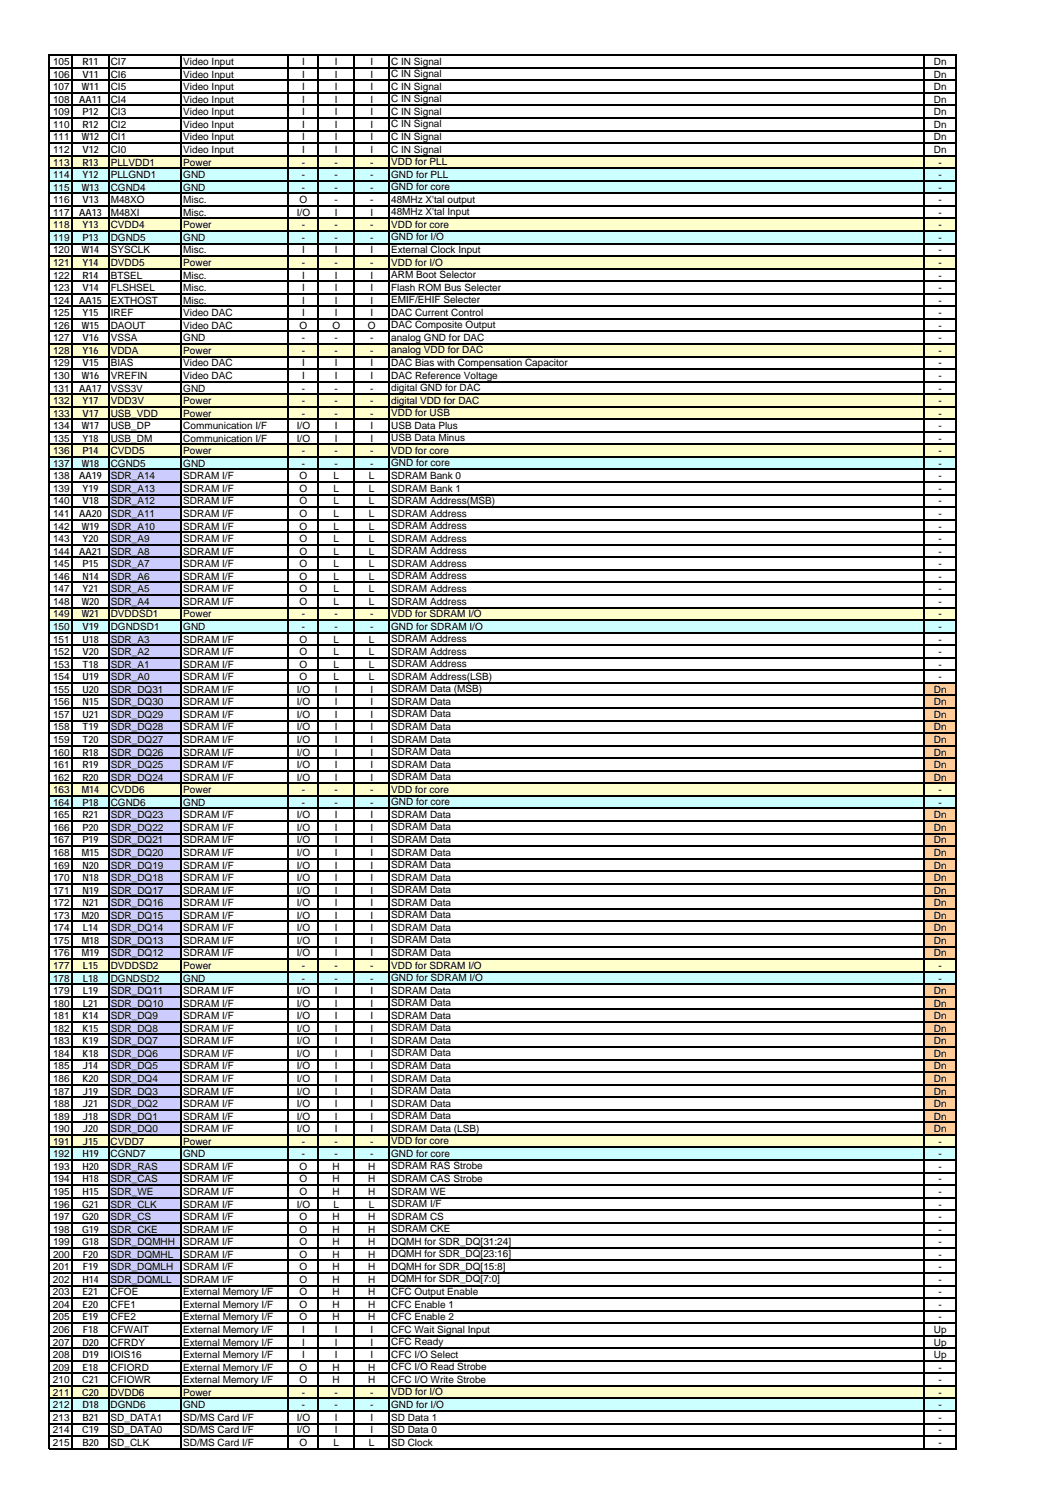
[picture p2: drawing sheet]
<svg xmlns="http://www.w3.org/2000/svg" width="210mm" height="297mm" viewBox="0 0 210 297" stroke-linecap="round" stroke-linejoin="round" font-family="sans-serif">
<defs><g id="words">
<g font-size="2">
<text x="10.6" y="13">105</text>
<text x="10.6" y="15.5">106</text>
<text x="10.6" y="17.9">107</text>
<text x="16.3" y="17.9">W11</text>
<text x="16.4" y="13">R11</text>
<text x="16.4" y="15.5">V11</text>
<text x="22" y="17.9">CI5</text>
<text x="22" y="13">CI7</text>
<text x="22" y="15.5">CI6</text>
<text x="36.5" y="17.9">Video Input</text>
<text x="36.5" y="13">Video Input</text>
<text x="36.5" y="15.5">Video Input</text>
<text x="60.1" y="17.9">I</text>
<text x="60.1" y="13">I</text>
<text x="60.1" y="15.5">I</text>
<text x="66.6" y="17.9">I</text>
<text x="66.6" y="13">I</text>
<text x="66.6" y="15.5">I</text>
<text x="73.7" y="17.9">I</text>
<text x="73.7" y="13">I</text>
<text x="73.7" y="15.5">I</text>
<text x="77.8" y="15.4">C IN Signal</text>
<text x="77.8" y="17.9">C IN Signal</text>
<text x="77.8" y="12.9">C IN Signal</text>
<text x="185.8" y="17.9">Dn</text>
<text x="185.8" y="13">Dn</text>
<text x="185.8" y="15.5">Dn</text>
<text x="10.6" y="22.9">109</text>
<text x="10.6" y="20.4">108</text>
<text x="15.8" y="20.4">AA11</text>
<text x="16.4" y="22.9">P12</text>
<text x="22" y="20.4">CI4</text>
<text x="22" y="22.9">CI3</text>
<text x="36.5" y="20.4">Video Input</text>
<text x="36.5" y="22.9">Video Input</text>
<text x="60.1" y="20.4">I</text>
<text x="60.1" y="22.9">I</text>
<text x="66.6" y="20.4">I</text>
<text x="66.6" y="22.9">I</text>
<text x="73.7" y="20.4">I</text>
<text x="73.7" y="22.9">I</text>
<text x="77.8" y="20.4">C IN Signal</text>
<text x="77.8" y="22.9">C IN Signal</text>
<text x="185.8" y="20.4">Dn</text>
<text x="185.8" y="22.9">Dn</text>
<text x="10.6" y="25.4">110</text>
<text x="10.6" y="27.9">111</text>
<text x="16.3" y="27.9">W12</text>
<text x="16.4" y="25.4">R12</text>
<text x="22" y="27.9">CI1</text>
<text x="22" y="25.4">CI2</text>
<text x="36.5" y="27.9">Video Input</text>
<text x="36.5" y="25.4">Video Input</text>
<text x="60.1" y="27.9">I</text>
<text x="60.1" y="25.4">I</text>
<text x="66.6" y="27.9">I</text>
<text x="66.6" y="25.4">I</text>
<text x="73.7" y="27.9">I</text>
<text x="73.7" y="25.4">I</text>
<text x="77.8" y="25.4">C IN Signal</text>
<text x="77.8" y="27.9">C IN Signal</text>
<text x="185.8" y="27.9">Dn</text>
<text x="185.8" y="25.4">Dn</text>
<text x="10.6" y="30.4">112</text>
<text x="10.6" y="32.9">113</text>
<text x="10.6" y="35.4">114</text>
<text x="16.4" y="30.4">V12</text>
<text x="16.4" y="32.9">R13</text>
<text x="16.4" y="35.4">Y12</text>
<text x="22" y="35.4">PLLGND1</text>
<text x="22" y="30.4">CI0</text>
<text x="22" y="32.9">PLLVDD1</text>
<text x="36.5" y="32.9">Power</text>
<text x="36.5" y="35.4">GND</text>
<text x="36.5" y="30.4">Video Input</text>
<text x="60" y="32.9">-</text>
<text x="60" y="35.4">-</text>
<text x="60.1" y="30.4">I</text>
<text x="66.6" y="32.9">-</text>
<text x="66.6" y="35.4">-</text>
<text x="66.6" y="30.4">I</text>
<text x="73.6" y="32.9">-</text>
<text x="73.6" y="35.4">-</text>
<text x="73.7" y="30.4">I</text>
<text x="77.8" y="35.3">GND for PLL</text>
<text x="77.8" y="32.9">VDD for PLL</text>
<text x="77.8" y="30.4">C IN Signal</text>
<text x="185.8" y="30.4">Dn</text>
<text x="186.7" y="35.4">-</text>
<text x="186.7" y="32.9">-</text>
<text x="10.6" y="40.4">116</text>
<text x="10.6" y="37.9">115</text>
<text x="16.3" y="37.9">W13</text>
<text x="16.4" y="40.4">V13</text>
<text x="22" y="37.9">CGND4</text>
<text x="22" y="40.4">M48XO</text>
<text x="36.5" y="37.9">GND</text>
<text x="36.5" y="40.4">Misc.</text>
<text x="59.6" y="40.4">O</text>
<text x="60" y="37.9">-</text>
<text x="66.6" y="37.9">-</text>
<text x="66.6" y="40.4">-</text>
<text x="73.6" y="37.9">-</text>
<text x="73.6" y="40.4">-</text>
<text x="77.8" y="37.8">GND for core</text>
<text x="77.8" y="40.3">48MHz X'tal output</text>
<text x="186.7" y="37.9">-</text>
<text x="186.7" y="40.4">-</text>
<text x="10.6" y="47.9">119</text>
<text x="10.6" y="45.4">118</text>
<text x="10.6" y="42.9">117</text>
<text x="15.8" y="42.9">AA13</text>
<text x="16.4" y="47.9">P13</text>
<text x="16.4" y="45.4">Y13</text>
<text x="22" y="45.4">CVDD4</text>
<text x="22" y="47.9">DGND5</text>
<text x="22" y="42.9">M48XI</text>
<text x="36.5" y="45.4">Power</text>
<text x="36.5" y="47.9">GND</text>
<text x="36.5" y="42.9">Misc.</text>
<text x="59.1" y="42.9">I/O</text>
<text x="60" y="45.4">-</text>
<text x="60" y="47.9">-</text>
<text x="66.6" y="45.4">-</text>
<text x="66.6" y="47.9">-</text>
<text x="66.6" y="42.9">I</text>
<text x="73.6" y="45.4">-</text>
<text x="73.6" y="47.9">-</text>
<text x="73.7" y="42.9">I</text>
<text x="77.8" y="45.3">VDD for core</text>
<text x="77.8" y="47.8">GND for I/O</text>
<text x="77.8" y="42.8">48MHz X'tal Input</text>
<text x="186.7" y="45.4">-</text>
<text x="186.7" y="47.9">-</text>
<text x="186.7" y="42.9">-</text>
<text x="10.6" y="52.9">121</text>
<text x="10.6" y="50.4">120</text>
<text x="16.3" y="50.4">W14</text>
<text x="16.4" y="52.9">Y14</text>
<text x="22" y="52.9">DVDD5</text>
<text x="22" y="50.4">SYSCLK</text>
<text x="36.5" y="52.9">Power</text>
<text x="36.5" y="50.4">Misc.</text>
<text x="60" y="52.9">-</text>
<text x="60.1" y="50.4">I</text>
<text x="66.6" y="52.9">-</text>
<text x="66.6" y="50.4">I</text>
<text x="73.6" y="52.9">-</text>
<text x="73.7" y="50.4">I</text>
<text x="77.8" y="50.3">External Clock Input</text>
<text x="77.8" y="52.8">VDD for I/O</text>
<text x="186.7" y="52.9">-</text>
<text x="186.7" y="50.4">-</text>
<text x="10.6" y="55.4">122</text>
<text x="10.6" y="57.9">123</text>
<text x="16.4" y="55.4">R14</text>
<text x="16.4" y="57.9">V14</text>
<text x="22" y="55.4">BTSEL</text>
<text x="22" y="57.9">FLSHSEL</text>
<text x="36.5" y="57.9">Misc.</text>
<text x="36.5" y="55.4">Misc.</text>
<text x="60.1" y="57.9">I</text>
<text x="60.1" y="55.4">I</text>
<text x="66.6" y="57.9">I</text>
<text x="66.6" y="55.4">I</text>
<text x="73.7" y="57.9">I</text>
<text x="73.7" y="55.4">I</text>
<text x="77.8" y="57.8">Flash ROM Bus Selecter</text>
<text x="77.8" y="55.3">ARM Boot Selector</text>
<text x="186.7" y="55.4">-</text>
<text x="186.7" y="57.9">-</text>
<text x="10.6" y="65.4">126</text>
<text x="10.6" y="62.9">125</text>
<text x="10.6" y="60.4">124</text>
<text x="15.8" y="60.4">AA15</text>
<text x="16.3" y="65.4">W15</text>
<text x="16.4" y="62.9">Y15</text>
<text x="22" y="65.4">DAOUT</text>
<text x="22" y="62.9">IREF</text>
<text x="22" y="60.4">EXTHOST</text>
<text x="36.5" y="65.4">Video DAC</text>
<text x="36.5" y="62.9">Video DAC</text>
<text x="36.5" y="60.4">Misc.</text>
<text x="59.6" y="65.4">O</text>
<text x="60.1" y="62.9">I</text>
<text x="60.1" y="60.4">I</text>
<text x="66.1" y="65.4">O</text>
<text x="66.6" y="62.9">I</text>
<text x="66.6" y="60.4">I</text>
<text x="73.2" y="65.4">O</text>
<text x="73.7" y="62.9">I</text>
<text x="73.7" y="60.4">I</text>
<text x="77.8" y="65.3">DAC Composite Output</text>
<text x="77.8" y="60.3">EMIF/EHIF Selecter</text>
<text x="77.8" y="62.8">DAC Current Control</text>
<text x="186.7" y="65.4">-</text>
<text x="186.7" y="62.9">-</text>
<text x="186.7" y="60.4">-</text>
<text x="10.6" y="67.9">127</text>
<text x="10.6" y="70.4">128</text>
<text x="16.4" y="67.9">V16</text>
<text x="16.4" y="70.4">Y16</text>
<text x="22" y="70.4">VDDA</text>
<text x="22" y="67.9">VSSA</text>
<text x="36.5" y="70.4">Power</text>
<text x="36.5" y="67.9">GND</text>
<text x="60" y="70.4">-</text>
<text x="60" y="67.9">-</text>
<text x="66.6" y="70.4">-</text>
<text x="66.6" y="67.9">-</text>
<text x="73.6" y="70.4">-</text>
<text x="73.6" y="67.9">-</text>
<text x="77.8" y="67.8">analog GND for DAC</text>
<text x="77.8" y="70.3">analog VDD for DAC</text>
<text x="186.7" y="70.4">-</text>
<text x="186.7" y="67.9">-</text>
<text x="10.6" y="77.9">131</text>
<text x="10.6" y="72.9">129</text>
<text x="10.6" y="75.4">130</text>
<text x="15.8" y="77.9">AA17</text>
<text x="16.3" y="75.4">W16</text>
<text x="16.4" y="72.9">V15</text>
<text x="22" y="77.9">VSS3V</text>
<text x="22" y="75.4">VREFIN</text>
<text x="22" y="72.9">BIAS</text>
<text x="36.5" y="77.9">GND</text>
<text x="36.5" y="75.4">Video DAC</text>
<text x="36.5" y="72.9">Video DAC</text>
<text x="60" y="77.9">-</text>
<text x="60.1" y="75.4">I</text>
<text x="60.1" y="72.9">I</text>
<text x="66.6" y="77.9">-</text>
<text x="66.6" y="75.4">I</text>
<text x="66.6" y="72.9">I</text>
<text x="73.6" y="77.9">-</text>
<text x="73.7" y="75.4">I</text>
<text x="73.7" y="72.9">I</text>
<text x="77.8" y="75.3">DAC Reference Voltage</text>
<text x="77.8" y="77.8">digital GND for DAC</text>
<text x="77.8" y="72.8">DAC Bias with Compensation Capacitor</text>
<text x="186.7" y="77.9">-</text>
<text x="186.7" y="75.4">-</text>
<text x="186.7" y="72.9">-</text>
<text x="10.6" y="82.9">133</text>
<text x="10.6" y="80.4">132</text>
<text x="16.4" y="82.9">V17</text>
<text x="16.4" y="80.4">Y17</text>
<text x="22" y="80.4">VDD3V</text>
<text x="22" y="82.9">USB_VDD</text>
<text x="36.5" y="82.9">Power</text>
<text x="36.5" y="80.4">Power</text>
<text x="60" y="82.9">-</text>
<text x="60" y="80.4">-</text>
<text x="66.6" y="82.9">-</text>
<text x="66.6" y="80.4">-</text>
<text x="73.6" y="82.9">-</text>
<text x="73.6" y="80.4">-</text>
<text x="77.8" y="80.3">digital VDD for DAC</text>
<text x="77.8" y="82.8">VDD for USB</text>
<text x="186.7" y="80.4">-</text>
<text x="186.7" y="82.9">-</text>
<text x="10.6" y="87.9">135</text>
<text x="10.6" y="85.4">134</text>
<text x="16.3" y="85.4">W17</text>
<text x="16.4" y="87.9">Y18</text>
<text x="22" y="87.9">USB_DM</text>
<text x="22" y="85.4">USB_DP</text>
<text x="36.5" y="87.9">Communication I/F</text>
<text x="36.5" y="85.4">Communication I/F</text>
<text x="59.1" y="87.9">I/O</text>
<text x="59.1" y="85.4">I/O</text>
<text x="66.6" y="87.9">I</text>
<text x="66.6" y="85.4">I</text>
<text x="73.7" y="87.9">I</text>
<text x="73.7" y="85.4">I</text>
<text x="77.8" y="85.3">USB Data Plus</text>
<text x="77.8" y="87.8">USB Data Minus</text>
<text x="186.7" y="87.9">-</text>
<text x="186.7" y="85.4">-</text>
<text x="10.6" y="95.4">138</text>
<text x="10.6" y="90.4">136</text>
<text x="10.6" y="92.9">137</text>
<text x="15.8" y="95.4">AA19</text>
<text x="16.3" y="92.9">W18</text>
<text x="16.4" y="90.4">P14</text>
<text x="22" y="95.4">SDR_A14</text>
<text x="22" y="92.9">CGND5</text>
<text x="22" y="90.4">CVDD5</text>
<text x="36.5" y="95.4">SDRAM I/F</text>
<text x="36.5" y="90.4">Power</text>
<text x="36.5" y="92.9">GND</text>
<text x="59.6" y="95.4">O</text>
<text x="60" y="90.4">-</text>
<text x="60" y="92.9">-</text>
<text x="66.3" y="95.4">L</text>
<text x="66.6" y="90.4">-</text>
<text x="66.6" y="92.9">-</text>
<text x="73.4" y="95.4">L</text>
<text x="73.6" y="90.4">-</text>
<text x="73.6" y="92.9">-</text>
<text x="77.8" y="95.3">SDRAM Bank 0</text>
<text x="77.8" y="90.3">VDD for core</text>
<text x="77.8" y="92.8">GND for core</text>
<text x="186.7" y="95.4">-</text>
<text x="186.7" y="92.9">-</text>
<text x="186.7" y="90.4">-</text>
<text x="10.6" y="100.4">140</text>
<text x="10.6" y="97.9">139</text>
<text x="16.4" y="100.4">V18</text>
<text x="16.4" y="97.9">Y19</text>
<text x="22" y="97.9">SDR_A13</text>
<text x="22" y="100.4">SDR_A12</text>
<text x="36.5" y="97.9">SDRAM I/F</text>
<text x="36.5" y="100.4">SDRAM I/F</text>
<text x="59.6" y="97.9">O</text>
<text x="59.6" y="100.4">O</text>
<text x="66.3" y="97.9">L</text>
<text x="66.3" y="100.4">L</text>
<text x="73.4" y="97.9">L</text>
<text x="73.4" y="100.4">L</text>
<text x="77.8" y="97.8">SDRAM Bank 1</text>
<text x="77.8" y="100.3">SDRAM Address(MSB)</text>
<text x="186.7" y="97.9">-</text>
<text x="186.7" y="100.4">-</text>
<text x="10.6" y="107.9">143</text>
<text x="10.6" y="105.4">142</text>
<text x="10.6" y="102.9">141</text>
<text x="15.8" y="102.9">AA20</text>
<text x="16.3" y="105.4">W19</text>
<text x="16.4" y="107.9">Y20</text>
<text x="22" y="107.9">SDR_A9</text>
<text x="22" y="105.4">SDR_A10</text>
<text x="22" y="102.9">SDR_A11</text>
<text x="36.5" y="105.4">SDRAM I/F</text>
<text x="36.5" y="102.9">SDRAM I/F</text>
<text x="36.5" y="107.9">SDRAM I/F</text>
<text x="59.6" y="105.4">O</text>
<text x="59.6" y="102.9">O</text>
<text x="59.6" y="107.9">O</text>
<text x="66.3" y="105.4">L</text>
<text x="66.3" y="102.9">L</text>
<text x="66.3" y="107.9">L</text>
<text x="73.4" y="105.4">L</text>
<text x="73.4" y="102.9">L</text>
<text x="73.4" y="107.9">L</text>
<text x="77.8" y="105.3">SDRAM Address</text>
<text x="77.8" y="107.8">SDRAM Address</text>
<text x="77.8" y="102.8">SDRAM Address</text>
<text x="186.7" y="107.9">-</text>
<text x="186.7" y="105.4">-</text>
<text x="186.7" y="102.9">-</text>
<text x="10.6" y="112.9">145</text>
<text x="10.6" y="110.4">144</text>
<text x="15.8" y="110.4">AA21</text>
<text x="16.4" y="112.9">P15</text>
<text x="22" y="110.4">SDR_A8</text>
<text x="22" y="112.9">SDR_A7</text>
<text x="36.5" y="110.4">SDRAM I/F</text>
<text x="36.5" y="112.9">SDRAM I/F</text>
<text x="59.6" y="110.4">O</text>
<text x="59.6" y="112.9">O</text>
<text x="66.3" y="110.4">L</text>
<text x="66.3" y="112.9">L</text>
<text x="73.4" y="110.4">L</text>
<text x="73.4" y="112.9">L</text>
<text x="77.8" y="110.3">SDRAM Address</text>
<text x="77.8" y="112.8">SDRAM Address</text>
<text x="186.7" y="110.4">-</text>
<text x="186.7" y="112.9">-</text>
<text x="10.6" y="115.4">146</text>
<text x="10.6" y="117.9">147</text>
<text x="16.4" y="115.4">N14</text>
<text x="16.4" y="117.9">Y21</text>
<text x="22" y="117.9">SDR_A5</text>
<text x="22" y="115.4">SDR_A6</text>
<text x="36.5" y="117.9">SDRAM I/F</text>
<text x="36.5" y="115.4">SDRAM I/F</text>
<text x="59.6" y="117.9">O</text>
<text x="59.6" y="115.4">O</text>
<text x="66.3" y="117.9">L</text>
<text x="66.3" y="115.4">L</text>
<text x="73.4" y="117.9">L</text>
<text x="73.4" y="115.4">L</text>
<text x="77.8" y="115.3">SDRAM Address</text>
<text x="77.8" y="117.8">SDRAM Address</text>
<text x="186.7" y="117.9">-</text>
<text x="186.7" y="115.4">-</text>
<text x="10.5" y="125.3">150</text>
<text x="10.5" y="122.8">149</text>
<text x="10.6" y="120.4">148</text>
<text x="16.3" y="122.8">W21</text>
<text x="16.3" y="120.4">W20</text>
<text x="16.4" y="125.3">V19</text>
<text x="22" y="122.8">DVDDSD1</text>
<text x="22" y="125.3">DGNDSD1</text>
<text x="22" y="120.4">SDR_A4</text>
<text x="36.5" y="122.8">Power</text>
<text x="36.5" y="125.3">GND</text>
<text x="36.5" y="120.4">SDRAM I/F</text>
<text x="59.6" y="120.4">O</text>
<text x="60" y="122.8">-</text>
<text x="60" y="125.3">-</text>
<text x="66.3" y="120.4">L</text>
<text x="66.6" y="122.8">-</text>
<text x="66.6" y="125.3">-</text>
<text x="73.4" y="120.4">L</text>
<text x="73.6" y="122.8">-</text>
<text x="73.6" y="125.3">-</text>
<text x="77.8" y="125.3">GND for SDRAM I/O</text>
<text x="77.8" y="120.3">SDRAM Address</text>
<text x="77.8" y="122.8">VDD for SDRAM I/O</text>
<text x="186.7" y="122.8">-</text>
<text x="186.7" y="125.3">-</text>
<text x="186.7" y="120.4">-</text>
<text x="10.5" y="127.8">151</text>
<text x="10.5" y="130.3">152</text>
<text x="16.4" y="127.8">U18</text>
<text x="16.4" y="130.3">V20</text>
<text x="22" y="127.8">SDR_A3</text>
<text x="22" y="130.3">SDR_A2</text>
<text x="36.5" y="127.8">SDRAM I/F</text>
<text x="36.5" y="130.3">SDRAM I/F</text>
<text x="59.6" y="127.8">O</text>
<text x="59.6" y="130.3">O</text>
<text x="66.3" y="127.8">L</text>
<text x="66.3" y="130.3">L</text>
<text x="73.4" y="127.8">L</text>
<text x="73.4" y="130.3">L</text>
<text x="77.8" y="127.8">SDRAM Address</text>
<text x="77.8" y="130.3">SDRAM Address</text>
<text x="186.7" y="127.8">-</text>
<text x="186.7" y="130.3">-</text>
<text x="10.5" y="135.3">154</text>
<text x="10.5" y="137.8">155</text>
<text x="10.5" y="132.8">153</text>
<text x="16.4" y="135.3">U19</text>
<text x="16.4" y="137.8">U20</text>
<text x="16.4" y="132.8">T18</text>
<text x="22" y="132.8">SDR_A1</text>
<text x="22" y="135.3">SDR_A0</text>
<text x="22" y="137.8">SDR_DQ31</text>
<text x="36.5" y="137.8">SDRAM I/F</text>
<text x="36.5" y="132.8">SDRAM I/F</text>
<text x="36.5" y="135.3">SDRAM I/F</text>
<text x="59.1" y="137.8">I/O</text>
<text x="59.6" y="132.8">O</text>
<text x="59.6" y="135.3">O</text>
<text x="66.3" y="132.8">L</text>
<text x="66.3" y="135.3">L</text>
<text x="66.6" y="137.8">I</text>
<text x="73.4" y="132.8">L</text>
<text x="73.4" y="135.3">L</text>
<text x="73.7" y="137.8">I</text>
<text x="77.8" y="135.3">SDRAM Address(LSB)</text>
<text x="77.8" y="137.8">SDRAM Data (MSB)</text>
<text x="77.8" y="132.8">SDRAM Address</text>
<text x="185.8" y="137.8">Dn</text>
<text x="186.7" y="132.8">-</text>
<text x="186.7" y="135.3">-</text>
<text x="10.5" y="140.3">156</text>
<text x="10.5" y="142.8">157</text>
<text x="16.4" y="140.3">N15</text>
<text x="16.4" y="142.8">U21</text>
<text x="22" y="140.3">SDR_DQ30</text>
<text x="22" y="142.8">SDR_DQ29</text>
<text x="36.5" y="140.3">SDRAM I/F</text>
<text x="36.5" y="142.8">SDRAM I/F</text>
<text x="59.1" y="140.3">I/O</text>
<text x="59.1" y="142.8">I/O</text>
<text x="66.6" y="140.3">I</text>
<text x="66.6" y="142.8">I</text>
<text x="73.7" y="140.3">I</text>
<text x="73.7" y="142.8">I</text>
<text x="77.8" y="140.2">SDRAM Data</text>
<text x="77.8" y="142.7">SDRAM Data</text>
<text x="185.8" y="140.3">Dn</text>
<text x="185.8" y="142.8">Dn</text>
<text x="10.5" y="147.8">159</text>
<text x="10.5" y="145.3">158</text>
<text x="16.4" y="147.8">T20</text>
<text x="16.4" y="145.3">T19</text>
<text x="22" y="147.8">SDR_DQ27</text>
<text x="22" y="145.3">SDR_DQ28</text>
<text x="36.5" y="147.8">SDRAM I/F</text>
<text x="36.5" y="145.3">SDRAM I/F</text>
<text x="59.1" y="147.8">I/O</text>
<text x="59.1" y="145.3">I/O</text>
<text x="66.6" y="147.8">I</text>
<text x="66.6" y="145.3">I</text>
<text x="73.7" y="147.8">I</text>
<text x="73.7" y="145.3">I</text>
<text x="77.8" y="145.2">SDRAM Data</text>
<text x="77.8" y="147.7">SDRAM Data</text>
<text x="185.8" y="147.8">Dn</text>
<text x="185.8" y="145.3">Dn</text>
<text x="10.5" y="150.3">160</text>
<text x="10.5" y="152.8">161</text>
<text x="10.5" y="155.3">162</text>
<text x="16.4" y="150.3">R18</text>
<text x="16.4" y="152.8">R19</text>
<text x="16.4" y="155.3">R20</text>
<text x="22" y="150.3">SDR_DQ26</text>
<text x="22" y="152.8">SDR_DQ25</text>
<text x="22" y="155.3">SDR_DQ24</text>
<text x="36.5" y="150.3">SDRAM I/F</text>
<text x="36.5" y="152.8">SDRAM I/F</text>
<text x="36.5" y="155.3">SDRAM I/F</text>
<text x="59.1" y="150.3">I/O</text>
<text x="59.1" y="152.8">I/O</text>
<text x="59.1" y="155.3">I/O</text>
<text x="66.6" y="150.3">I</text>
<text x="66.6" y="152.8">I</text>
<text x="66.6" y="155.3">I</text>
<text x="73.7" y="150.3">I</text>
<text x="73.7" y="152.8">I</text>
<text x="73.7" y="155.3">I</text>
<text x="77.8" y="155.2">SDRAM Data</text>
<text x="77.8" y="150.2">SDRAM Data</text>
<text x="77.8" y="152.7">SDRAM Data</text>
<text x="185.8" y="150.3">Dn</text>
<text x="185.8" y="152.8">Dn</text>
<text x="185.8" y="155.3">Dn</text>
<text x="10.5" y="160.3">164</text>
<text x="10.5" y="157.8">163</text>
<text x="16.3" y="157.8">M14</text>
<text x="16.4" y="160.3">P18</text>
<text x="22" y="157.8">CVDD6</text>
<text x="22" y="160.3">CGND6</text>
<text x="36.5" y="157.8">Power</text>
<text x="36.5" y="160.3">GND</text>
<text x="60" y="157.8">-</text>
<text x="60" y="160.3">-</text>
<text x="66.6" y="157.8">-</text>
<text x="66.6" y="160.3">-</text>
<text x="73.6" y="157.8">-</text>
<text x="73.6" y="160.3">-</text>
<text x="77.8" y="157.7">VDD for core</text>
<text x="77.8" y="160.2">GND for core</text>
<text x="186.7" y="157.8">-</text>
<text x="186.7" y="160.3">-</text>
<text x="10.5" y="162.8">165</text>
<text x="10.5" y="165.3">166</text>
<text x="10.5" y="167.8">167</text>
<text x="16.4" y="162.8">R21</text>
<text x="16.4" y="165.3">P20</text>
<text x="16.4" y="167.8">P19</text>
<text x="22" y="162.8">SDR_DQ23</text>
<text x="22" y="165.3">SDR_DQ22</text>
<text x="22" y="167.8">SDR_DQ21</text>
<text x="36.5" y="162.8">SDRAM I/F</text>
<text x="36.5" y="165.3">SDRAM I/F</text>
<text x="36.5" y="167.8">SDRAM I/F</text>
<text x="59.1" y="162.8">I/O</text>
<text x="59.1" y="165.3">I/O</text>
<text x="59.1" y="167.8">I/O</text>
<text x="66.6" y="162.8">I</text>
<text x="66.6" y="165.3">I</text>
<text x="66.6" y="167.8">I</text>
<text x="73.7" y="162.8">I</text>
<text x="73.7" y="165.3">I</text>
<text x="73.7" y="167.8">I</text>
<text x="77.8" y="165.2">SDRAM Data</text>
<text x="77.8" y="167.7">SDRAM Data</text>
<text x="77.8" y="162.7">SDRAM Data</text>
<text x="185.8" y="162.8">Dn</text>
<text x="185.8" y="165.3">Dn</text>
<text x="185.8" y="167.8">Dn</text>
<text x="10.5" y="172.8">169</text>
<text x="10.5" y="170.3">168</text>
<text x="16.3" y="170.3">M15</text>
<text x="16.4" y="172.8">N20</text>
<text x="22" y="170.3">SDR_DQ20</text>
<text x="22" y="172.8">SDR_DQ19</text>
<text x="36.5" y="170.3">SDRAM I/F</text>
<text x="36.5" y="172.8">SDRAM I/F</text>
<text x="59.1" y="170.3">I/O</text>
<text x="59.1" y="172.8">I/O</text>
<text x="66.6" y="170.3">I</text>
<text x="66.6" y="172.8">I</text>
<text x="73.7" y="170.3">I</text>
<text x="73.7" y="172.8">I</text>
<text x="77.8" y="170.2">SDRAM Data</text>
<text x="77.8" y="172.7">SDRAM Data</text>
<text x="185.8" y="170.3">Dn</text>
<text x="185.8" y="172.8">Dn</text>
<text x="10.5" y="175.3">170</text>
<text x="10.5" y="177.8">171</text>
<text x="16.4" y="175.3">N18</text>
<text x="16.4" y="177.8">N19</text>
<text x="22" y="175.3">SDR_DQ18</text>
<text x="22" y="177.8">SDR_DQ17</text>
<text x="36.5" y="175.3">SDRAM I/F</text>
<text x="36.5" y="177.8">SDRAM I/F</text>
<text x="59.1" y="175.3">I/O</text>
<text x="59.1" y="177.8">I/O</text>
<text x="66.6" y="175.3">I</text>
<text x="66.6" y="177.8">I</text>
<text x="73.7" y="175.3">I</text>
<text x="73.7" y="177.8">I</text>
<text x="77.8" y="175.2">SDRAM Data</text>
<text x="77.8" y="177.7">SDRAM Data</text>
<text x="185.8" y="175.3">Dn</text>
<text x="185.8" y="177.8">Dn</text>
<text x="10.5" y="185.3">174</text>
<text x="10.5" y="180.3">172</text>
<text x="10.5" y="182.8">173</text>
<text x="16.3" y="182.8">M20</text>
<text x="16.4" y="180.3">N21</text>
<text x="16.5" y="185.3">L14</text>
<text x="22" y="185.3">SDR_DQ14</text>
<text x="22" y="182.8">SDR_DQ15</text>
<text x="22" y="180.3">SDR_DQ16</text>
<text x="36.5" y="185.3">SDRAM I/F</text>
<text x="36.5" y="182.8">SDRAM I/F</text>
<text x="36.5" y="180.3">SDRAM I/F</text>
<text x="59.1" y="185.3">I/O</text>
<text x="59.1" y="182.8">I/O</text>
<text x="59.1" y="180.3">I/O</text>
<text x="66.6" y="185.3">I</text>
<text x="66.6" y="182.8">I</text>
<text x="66.6" y="180.3">I</text>
<text x="73.7" y="185.3">I</text>
<text x="73.7" y="182.8">I</text>
<text x="73.7" y="180.3">I</text>
<text x="77.8" y="185.2">SDRAM Data</text>
<text x="77.8" y="180.2">SDRAM Data</text>
<text x="77.8" y="182.7">SDRAM Data</text>
<text x="185.8" y="185.3">Dn</text>
<text x="185.8" y="182.8">Dn</text>
<text x="185.8" y="180.3">Dn</text>
<text x="10.5" y="190.3">176</text>
<text x="10.5" y="187.8">175</text>
<text x="16.3" y="190.3">M19</text>
<text x="16.3" y="187.8">M18</text>
<text x="22" y="190.3">SDR_DQ12</text>
<text x="22" y="187.8">SDR_DQ13</text>
<text x="36.5" y="190.3">SDRAM I/F</text>
<text x="36.5" y="187.8">SDRAM I/F</text>
<text x="59.1" y="190.3">I/O</text>
<text x="59.1" y="187.8">I/O</text>
<text x="66.6" y="190.3">I</text>
<text x="66.6" y="187.8">I</text>
<text x="73.7" y="190.3">I</text>
<text x="73.7" y="187.8">I</text>
<text x="77.8" y="187.7">SDRAM Data</text>
<text x="77.8" y="190.2">SDRAM Data</text>
<text x="185.8" y="190.3">Dn</text>
<text x="185.8" y="187.8">Dn</text>
<text x="10.5" y="197.8">179</text>
<text x="10.5" y="195.3">178</text>
<text x="10.5" y="192.8">177</text>
<text x="16.5" y="197.8">L19</text>
<text x="16.5" y="195.3">L18</text>
<text x="16.5" y="192.8">L15</text>
<text x="22" y="197.8">SDR_DQ11</text>
<text x="22" y="195.3">DGNDSD2</text>
<text x="22" y="192.8">DVDDSD2</text>
<text x="36.5" y="197.8">SDRAM I/F</text>
<text x="36.5" y="192.8">Power</text>
<text x="36.5" y="195.3">GND</text>
<text x="59.1" y="197.8">I/O</text>
<text x="60" y="192.8">-</text>
<text x="60" y="195.3">-</text>
<text x="66.6" y="192.8">-</text>
<text x="66.6" y="195.3">-</text>
<text x="66.6" y="197.8">I</text>
<text x="73.6" y="192.8">-</text>
<text x="73.6" y="195.3">-</text>
<text x="73.7" y="197.8">I</text>
<text x="77.8" y="195.2">GND for SDRAM I/O</text>
<text x="77.8" y="197.7">SDRAM Data</text>
<text x="77.8" y="192.7">VDD for SDRAM I/O</text>
<text x="185.8" y="197.8">Dn</text>
<text x="186.7" y="195.3">-</text>
<text x="186.7" y="192.8">-</text>
<text x="10.5" y="202.8">181</text>
<text x="10.5" y="200.3">180</text>
<text x="16.4" y="202.8">K14</text>
<text x="16.5" y="200.3">L21</text>
<text x="22" y="202.8">SDR_DQ9</text>
<text x="22" y="200.3">SDR_DQ10</text>
<text x="36.5" y="200.3">SDRAM I/F</text>
<text x="36.5" y="202.8">SDRAM I/F</text>
<text x="59.1" y="200.3">I/O</text>
<text x="59.1" y="202.8">I/O</text>
<text x="66.6" y="200.3">I</text>
<text x="66.6" y="202.8">I</text>
<text x="73.7" y="200.3">I</text>
<text x="73.7" y="202.8">I</text>
<text x="77.8" y="200.2">SDRAM Data</text>
<text x="77.8" y="202.7">SDRAM Data</text>
<text x="185.8" y="202.8">Dn</text>
<text x="185.8" y="200.3">Dn</text>
<text x="10.5" y="207.8">183</text>
<text x="10.5" y="205.3">182</text>
<text x="16.4" y="207.8">K19</text>
<text x="16.4" y="205.3">K15</text>
<text x="22" y="207.8">SDR_DQ7</text>
<text x="22" y="205.3">SDR_DQ8</text>
<text x="36.5" y="207.8">SDRAM I/F</text>
<text x="36.5" y="205.3">SDRAM I/F</text>
<text x="59.1" y="207.8">I/O</text>
<text x="59.1" y="205.3">I/O</text>
<text x="66.6" y="207.8">I</text>
<text x="66.6" y="205.3">I</text>
<text x="73.7" y="207.8">I</text>
<text x="73.7" y="205.3">I</text>
<text x="77.8" y="205.2">SDRAM Data</text>
<text x="77.8" y="207.7">SDRAM Data</text>
<text x="185.8" y="207.8">Dn</text>
<text x="185.8" y="205.3">Dn</text>
<text x="10.5" y="215.3">186</text>
<text x="10.5" y="212.8">185</text>
<text x="10.5" y="210.3">184</text>
<text x="16.4" y="215.3">K20</text>
<text x="16.4" y="210.3">K18</text>
<text x="16.5" y="212.8">J14</text>
<text x="22" y="215.3">SDR_DQ4</text>
<text x="22" y="212.8">SDR_DQ5</text>
<text x="22" y="210.3">SDR_DQ6</text>
<text x="36.5" y="215.3">SDRAM I/F</text>
<text x="36.5" y="212.8">SDRAM I/F</text>
<text x="36.5" y="210.3">SDRAM I/F</text>
<text x="59.1" y="215.3">I/O</text>
<text x="59.1" y="212.8">I/O</text>
<text x="59.1" y="210.3">I/O</text>
<text x="66.6" y="215.3">I</text>
<text x="66.6" y="212.8">I</text>
<text x="66.6" y="210.3">I</text>
<text x="73.7" y="215.3">I</text>
<text x="73.7" y="212.8">I</text>
<text x="73.7" y="210.3">I</text>
<text x="77.8" y="215.2">SDRAM Data</text>
<text x="77.8" y="210.2">SDRAM Data</text>
<text x="77.8" y="212.7">SDRAM Data</text>
<text x="185.8" y="215.3">Dn</text>
<text x="185.8" y="212.8">Dn</text>
<text x="185.8" y="210.3">Dn</text>
<text x="10.5" y="220.3">188</text>
<text x="10.5" y="217.8">187</text>
<text x="16.5" y="220.3">J21</text>
<text x="16.5" y="217.8">J19</text>
<text x="22" y="220.3">SDR_DQ2</text>
<text x="22" y="217.8">SDR_DQ3</text>
<text x="36.5" y="220.3">SDRAM I/F</text>
<text x="36.5" y="217.8">SDRAM I/F</text>
<text x="59.1" y="220.3">I/O</text>
<text x="59.1" y="217.8">I/O</text>
<text x="66.6" y="220.3">I</text>
<text x="66.6" y="217.8">I</text>
<text x="73.7" y="220.3">I</text>
<text x="73.7" y="217.8">I</text>
<text x="77.8" y="217.7">SDRAM Data</text>
<text x="77.8" y="220.2">SDRAM Data</text>
<text x="185.8" y="220.3">Dn</text>
<text x="185.8" y="217.8">Dn</text>
<text x="10.5" y="227.8">191</text>
<text x="10.5" y="225.3">190</text>
<text x="10.5" y="222.8">189</text>
<text x="16.5" y="227.8">J15</text>
<text x="16.5" y="225.3">J20</text>
<text x="16.5" y="222.8">J18</text>
<text x="22" y="227.8">CVDD7</text>
<text x="22" y="225.3">SDR_DQ0</text>
<text x="22" y="222.8">SDR_DQ1</text>
<text x="36.5" y="227.8">Power</text>
<text x="36.5" y="225.3">SDRAM I/F</text>
<text x="36.5" y="222.8">SDRAM I/F</text>
<text x="59.1" y="225.3">I/O</text>
<text x="59.1" y="222.8">I/O</text>
<text x="60" y="227.8">-</text>
<text x="66.5" y="227.8">-</text>
<text x="66.6" y="225.3">I</text>
<text x="66.6" y="222.8">I</text>
<text x="73.6" y="227.8">-</text>
<text x="73.7" y="225.3">I</text>
<text x="73.7" y="222.8">I</text>
<text x="77.8" y="225.2">SDRAM Data (LSB)</text>
<text x="77.8" y="227.7">VDD for core</text>
<text x="77.8" y="222.7">SDRAM Data</text>
<text x="185.8" y="225.3">Dn</text>
<text x="185.8" y="222.8">Dn</text>
<text x="186.7" y="227.8">-</text>
<text x="10.5" y="230.2">192</text>
<text x="10.5" y="232.7">193</text>
<text x="16.4" y="230.2">H19</text>
<text x="16.4" y="232.7">H20</text>
<text x="22" y="230.2">CGND7</text>
<text x="22" y="232.7">SDR_RAS</text>
<text x="36.5" y="232.7">SDRAM I/F</text>
<text x="36.5" y="230.2">GND</text>
<text x="59.6" y="232.7">O</text>
<text x="60" y="230.2">-</text>
<text x="66.2" y="232.7">H</text>
<text x="66.6" y="230.2">-</text>
<text x="73.2" y="232.7">H</text>
<text x="73.6" y="230.2">-</text>
<text x="77.8" y="230.2">GND for core</text>
<text x="77.8" y="232.7">SDRAM RAS Strobe</text>
<text x="186.7" y="230.2">-</text>
<text x="186.7" y="232.7">-</text>
<text x="10.5" y="235.2">194</text>
<text x="10.5" y="237.7">195</text>
<text x="16.4" y="235.2">H18</text>
<text x="16.4" y="237.7">H15</text>
<text x="22" y="235.2">SDR_CAS</text>
<text x="22" y="237.7">SDR_WE</text>
<text x="36.5" y="235.2">SDRAM I/F</text>
<text x="36.5" y="237.7">SDRAM I/F</text>
<text x="59.6" y="235.2">O</text>
<text x="59.6" y="237.7">O</text>
<text x="66.2" y="235.2">H</text>
<text x="66.2" y="237.7">H</text>
<text x="73.2" y="235.2">H</text>
<text x="73.2" y="237.7">H</text>
<text x="77.8" y="235.2">SDRAM CAS Strobe</text>
<text x="77.8" y="237.7">SDRAM WE</text>
<text x="186.7" y="235.2">-</text>
<text x="186.7" y="237.7">-</text>
<text x="10.5" y="240.2">196</text>
<text x="10.5" y="242.7">197</text>
<text x="10.5" y="245.2">198</text>
<text x="16.3" y="240.2">G21</text>
<text x="16.3" y="242.7">G20</text>
<text x="16.3" y="245.2">G19</text>
<text x="22" y="240.2">SDR_CLK</text>
<text x="22" y="242.7">SDR_CS</text>
<text x="22" y="245.2">SDR_CKE</text>
<text x="36.5" y="240.2">SDRAM I/F</text>
<text x="36.5" y="242.7">SDRAM I/F</text>
<text x="36.5" y="245.2">SDRAM I/F</text>
<text x="59.1" y="240.2">I/O</text>
<text x="59.6" y="242.7">O</text>
<text x="59.6" y="245.2">O</text>
<text x="66.2" y="242.7">H</text>
<text x="66.2" y="245.2">H</text>
<text x="66.3" y="240.2">L</text>
<text x="73.2" y="242.7">H</text>
<text x="73.2" y="245.2">H</text>
<text x="73.4" y="240.2">L</text>
<text x="77.8" y="245.2">SDRAM CKE</text>
<text x="77.8" y="240.2">SDRAM I/F</text>
<text x="77.8" y="242.7">SDRAM CS</text>
<text x="186.7" y="240.2">-</text>
<text x="186.7" y="242.7">-</text>
<text x="186.7" y="245.2">-</text>
<text x="10.5" y="247.7">199</text>
<text x="10.5" y="250.2">200</text>
<text x="16.3" y="247.7">G18</text>
<text x="16.5" y="250.2">F20</text>
<text x="22" y="250.2">SDR_DQMHL</text>
<text x="22" y="247.7">SDR_DQMHH</text>
<text x="36.5" y="250.2">SDRAM I/F</text>
<text x="36.5" y="247.7">SDRAM I/F</text>
<text x="59.6" y="250.2">O</text>
<text x="59.6" y="247.7">O</text>
<text x="66.2" y="250.2">H</text>
<text x="66.2" y="247.7">H</text>
<text x="73.2" y="250.2">H</text>
<text x="73.2" y="247.7">H</text>
<text x="77.8" y="247.6">DQMH for SDR_DQ[31:24]</text>
<text x="77.8" y="250.1">DQMH for SDR_DQ[23:16]</text>
<text x="186.7" y="250.2">-</text>
<text x="186.7" y="247.7">-</text>
<text x="10.5" y="255.2">202</text>
<text x="10.5" y="257.7">203</text>
<text x="10.5" y="252.7">201</text>
<text x="16.4" y="255.2">H14</text>
<text x="16.4" y="257.7">E21</text>
<text x="16.5" y="252.7">F19</text>
<text x="22" y="257.7">CFOE</text>
<text x="22" y="252.7">SDR_DQMLH</text>
<text x="22" y="255.2">SDR_DQMLL</text>
<text x="36.5" y="252.7">SDRAM I/F</text>
<text x="36.5" y="255.2">SDRAM I/F</text>
<text x="36.5" y="257.7">External Memory I/F</text>
<text x="59.6" y="252.7">O</text>
<text x="59.6" y="255.2">O</text>
<text x="59.6" y="257.7">O</text>
<text x="66.2" y="252.7">H</text>
<text x="66.2" y="255.2">H</text>
<text x="66.2" y="257.7">H</text>
<text x="73.2" y="252.7">H</text>
<text x="73.2" y="255.2">H</text>
<text x="73.2" y="257.7">H</text>
<text x="77.8" y="255.1">DQMH for SDR_DQ[7:0]</text>
<text x="77.8" y="257.6">CFC Output Enable</text>
<text x="77.8" y="252.6">DQMH for SDR_DQ[15:8]</text>
<text x="186.7" y="257.7">-</text>
<text x="186.7" y="252.7">-</text>
<text x="186.7" y="255.2">-</text>
<text x="10.5" y="262.7">205</text>
<text x="10.5" y="260.2">204</text>
<text x="16.4" y="262.7">E19</text>
<text x="16.4" y="260.2">E20</text>
<text x="22" y="262.7">CFE2</text>
<text x="22" y="260.2">CFE1</text>
<text x="36.5" y="262.7">External Memory I/F</text>
<text x="36.5" y="260.2">External Memory I/F</text>
<text x="59.6" y="262.7">O</text>
<text x="59.6" y="260.2">O</text>
<text x="66.2" y="262.7">H</text>
<text x="66.2" y="260.2">H</text>
<text x="73.2" y="262.7">H</text>
<text x="73.2" y="260.2">H</text>
<text x="77.8" y="260.1">CFC Enable 1</text>
<text x="77.8" y="262.6">CFC Enable 2</text>
<text x="186.7" y="262.7">-</text>
<text x="186.7" y="260.2">-</text>
<text x="10.5" y="267.7">207</text>
<text x="10.5" y="265.2">206</text>
<text x="16.4" y="267.7">D20</text>
<text x="16.5" y="265.2">F18</text>
<text x="22" y="265.2">CFWAIT</text>
<text x="22" y="267.7">CFRDY</text>
<text x="36.5" y="267.7">External Memory I/F</text>
<text x="36.5" y="265.2">External Memory I/F</text>
<text x="60.1" y="267.7">I</text>
<text x="60.1" y="265.2">I</text>
<text x="66.6" y="267.7">I</text>
<text x="66.6" y="265.2">I</text>
<text x="73.7" y="267.7">I</text>
<text x="73.7" y="265.2">I</text>
<text x="77.8" y="265.1">CFC Wait Signal Input</text>
<text x="77.8" y="267.6">CFC Ready</text>
<text x="185.8" y="265.2">Up</text>
<text x="185.8" y="267.7">Up</text>
<text x="10.5" y="275.2">210</text>
<text x="10.5" y="270.2">208</text>
<text x="10.5" y="272.7">209</text>
<text x="16.3" y="275.2">C21</text>
<text x="16.4" y="270.2">D19</text>
<text x="16.4" y="272.7">E18</text>
<text x="22" y="272.7">CFIORD</text>
<text x="22" y="275.2">CFIOWR</text>
<text x="22" y="270.2">IOIS16</text>
<text x="36.5" y="272.7">External Memory I/F</text>
<text x="36.5" y="270.2">External Memory I/F</text>
<text x="36.5" y="275.2">External Memory I/F</text>
<text x="59.6" y="272.7">O</text>
<text x="59.6" y="275.2">O</text>
<text x="60.1" y="270.2">I</text>
<text x="66.2" y="272.7">H</text>
<text x="66.2" y="275.2">H</text>
<text x="66.6" y="270.2">I</text>
<text x="73.2" y="272.7">H</text>
<text x="73.2" y="275.2">H</text>
<text x="73.7" y="270.2">I</text>
<text x="77.8" y="275.1">CFC I/O Write Strobe</text>
<text x="77.8" y="270.1">CFC I/O Select</text>
<text x="77.8" y="272.6">CFC I/O Read Strobe</text>
<text x="185.8" y="270.2">Up</text>
<text x="186.7" y="272.7">-</text>
<text x="186.7" y="275.2">-</text>
<text x="10.5" y="277.7">211</text>
<text x="10.5" y="280.2">212</text>
<text x="16.3" y="277.7">C20</text>
<text x="16.4" y="280.2">D18</text>
<text x="22" y="277.7">DVDD6</text>
<text x="22" y="280.2">DGND6</text>
<text x="36.5" y="277.7">Power</text>
<text x="36.5" y="280.2">GND</text>
<text x="60" y="277.7">-</text>
<text x="60" y="280.2">-</text>
<text x="66.5" y="277.7">-</text>
<text x="66.5" y="280.2">-</text>
<text x="73.6" y="277.7">-</text>
<text x="73.6" y="280.2">-</text>
<text x="77.8" y="277.6">VDD for I/O</text>
<text x="77.8" y="280.1">GND for I/O</text>
<text x="186.7" y="277.7">-</text>
<text x="186.7" y="280.2">-</text>
<text x="10.5" y="282.7">213</text>
<text x="10.5" y="285.2">214</text>
<text x="10.5" y="287.7">215</text>
<text x="16.3" y="285.2">C19</text>
<text x="16.4" y="282.7">B21</text>
<text x="16.4" y="287.7">B20</text>
<text x="22" y="282.7">SD_DATA1</text>
<text x="22" y="285.2">SD_DATA0</text>
<text x="22" y="287.7">SD_CLK</text>
<text x="36.5" y="287.7">SD/MS Card I/F</text>
<text x="36.5" y="282.7">SD/MS Card I/F</text>
<text x="36.5" y="285.2">SD/MS Card I/F</text>
<text x="59.1" y="282.7">I/O</text>
<text x="59.1" y="285.2">I/O</text>
<text x="59.6" y="287.7">O</text>
<text x="66.3" y="287.7">L</text>
<text x="66.6" y="282.7">I</text>
<text x="66.6" y="285.2">I</text>
<text x="73.4" y="287.7">L</text>
<text x="73.7" y="282.7">I</text>
<text x="73.7" y="285.2">I</text>
<text x="77.8" y="285.1">SD Data 0</text>
<text x="77.8" y="287.6">SD Clock</text>
<text x="77.8" y="282.6">SD Data 1</text>
<text x="186.7" y="282.7">-</text>
<text x="186.7" y="285.2">-</text>
<text x="186.7" y="287.7">-</text>
</g>
</g></defs>
<path d="M9.7 30.9h180.6v2.6h-180.6z" fill="#ffc"/>
<g fill="#cff">
<path d="M9.7 33.4h4.6v5.1h-4.6z"/>
<path d="M14.2 33.4h7.4v5.1h-7.4z"/>
<path d="M21.6 33.4h168.7v5.1h-168.7z"/>
</g>
<path d="M9.7 43.4h180.6v2.6h-180.6z" fill="#ffc"/>
<g fill="#cff">
<path d="M9.7 45.9h4.6v2.6h-4.6z"/>
<path d="M14.2 45.9h7.4v2.6h-7.4z"/>
<path d="M21.6 45.9h168.7v2.6h-168.7z"/>
</g>
<g fill="#ffc">
<path d="M9.7 50.9h180.6v2.6h-180.6z"/>
<path d="M9.7 68.4h180.6v2.6h-180.6z"/>
<path d="M9.7 78.4h180.6v5h-180.6z"/>
<path d="M9.7 88.4h180.6v2.5h-180.6z"/>
</g>
<g fill="#cff">
<path d="M9.7 90.9h4.6v2.5h-4.6z"/>
<path d="M14.2 90.9h7.4v2.5h-7.4z"/>
<path d="M21.6 90.9h168.7v2.5h-168.7z"/>
</g>
<g fill="#ccf">
<path d="M21.6 93.4h14.5v2.5h-14.5z"/>
<path d="M21.6 95.9h14.5v2.5h-14.5z"/>
<path d="M21.6 98.4h14.5v2.5h-14.5z"/>
<path d="M21.6 100.9h14.5v2.5h-14.5z"/>
<path d="M21.6 103.4h14.5v2.5h-14.5z"/>
<path d="M21.6 105.9h14.5v2.5h-14.5z"/>
<path d="M21.6 108.4h14.5v2.5h-14.5z"/>
<path d="M21.6 110.9h14.5v2.5h-14.5z"/>
<path d="M21.6 113.4h14.5v2.5h-14.5z"/>
<path d="M21.6 115.9h14.5v2.5h-14.5z"/>
<path d="M21.6 118.4h14.5v2.5h-14.5z"/>
</g>
<path d="M9.7 120.9h180.6v2.5h-180.6z" fill="#ffc"/>
<g fill="#cff">
<path d="M9.7 123.4h4.6v2.5h-4.6z"/>
<path d="M14.2 123.4h7.4v2.5h-7.4z"/>
<path d="M21.6 123.4h168.7v2.5h-168.7z"/>
</g>
<g fill="#ccf">
<path d="M21.6 125.9h14.5v2.5h-14.5z"/>
<path d="M21.6 128.4h14.5v2.5h-14.5z"/>
<path d="M21.6 130.9h14.5v2.5h-14.5z"/>
<path d="M21.6 133.3h14.5v2.6h-14.5z"/>
<path d="M21.6 135.8h14.5v2.6h-14.5z"/>
</g>
<path d="M183.7 135.8h6.6v2.6h-6.6z" fill="#ffcc9a"/>
<path d="M21.6 138.3h14.5v2.6h-14.5z" fill="#ccf"/>
<path d="M183.7 138.3h6.6v2.6h-6.6z" fill="#ffcc9a"/>
<path d="M21.6 140.8h14.5v2.6h-14.5z" fill="#ccf"/>
<path d="M183.7 140.8h6.6v2.6h-6.6z" fill="#ffcc9a"/>
<path d="M21.6 143.3h14.5v2.6h-14.5z" fill="#ccf"/>
<path d="M183.7 143.3h6.6v2.6h-6.6z" fill="#ffcc9a"/>
<path d="M21.6 145.8h14.5v2.6h-14.5z" fill="#ccf"/>
<path d="M183.7 145.8h6.6v2.6h-6.6z" fill="#ffcc9a"/>
<path d="M21.6 148.3h14.5v2.6h-14.5z" fill="#ccf"/>
<path d="M183.7 148.3h6.6v2.6h-6.6z" fill="#ffcc9a"/>
<path d="M21.6 150.8h14.5v2.6h-14.5z" fill="#ccf"/>
<path d="M183.7 150.8h6.6v2.6h-6.6z" fill="#ffcc9a"/>
<path d="M21.6 153.3h14.5v2.6h-14.5z" fill="#ccf"/>
<path d="M183.7 153.3h6.6v2.6h-6.6z" fill="#ffcc9a"/>
<path d="M9.7 155.8h180.6v2.6h-180.6z" fill="#ffc"/>
<g fill="#cff">
<path d="M9.7 158.3h4.6v2.6h-4.6z"/>
<path d="M14.2 158.3h7.4v2.6h-7.4z"/>
<path d="M21.6 158.3h168.7v2.6h-168.7z"/>
</g>
<path d="M21.6 160.8h14.5v2.6h-14.5z" fill="#ccf"/>
<path d="M183.7 160.8h6.6v2.6h-6.6z" fill="#ffcc9a"/>
<path d="M21.6 163.3h14.5v2.6h-14.5z" fill="#ccf"/>
<path d="M183.7 163.3h6.6v2.6h-6.6z" fill="#ffcc9a"/>
<path d="M21.6 165.8h14.5v2.6h-14.5z" fill="#ccf"/>
<path d="M183.7 165.8h6.6v2.6h-6.6z" fill="#ffcc9a"/>
<path d="M21.6 168.3h14.5v2.6h-14.5z" fill="#ccf"/>
<path d="M183.7 168.3h6.6v2.6h-6.6z" fill="#ffcc9a"/>
<path d="M21.6 170.8h14.5v2.6h-14.5z" fill="#ccf"/>
<path d="M183.7 170.8h6.6v2.6h-6.6z" fill="#ffcc9a"/>
<path d="M21.6 173.3h14.5v2.6h-14.5z" fill="#ccf"/>
<path d="M183.7 173.3h6.6v2.6h-6.6z" fill="#ffcc9a"/>
<path d="M21.6 175.8h14.5v2.6h-14.5z" fill="#ccf"/>
<path d="M183.7 175.8h6.6v2.6h-6.6z" fill="#ffcc9a"/>
<path d="M21.6 178.3h14.5v2.5h-14.5z" fill="#ccf"/>
<path d="M183.7 178.3h6.6v2.5h-6.6z" fill="#ffcc9a"/>
<path d="M21.6 180.8h14.5v2.5h-14.5z" fill="#ccf"/>
<path d="M183.7 180.8h6.6v2.5h-6.6z" fill="#ffcc9a"/>
<path d="M21.6 183.3h14.5v2.5h-14.5z" fill="#ccf"/>
<path d="M183.7 183.3h6.6v2.5h-6.6z" fill="#ffcc9a"/>
<path d="M21.6 185.8h14.5v2.5h-14.5z" fill="#ccf"/>
<path d="M183.7 185.8h6.6v2.5h-6.6z" fill="#ffcc9a"/>
<path d="M21.6 188.3h14.5v2.5h-14.5z" fill="#ccf"/>
<path d="M183.7 188.3h6.6v2.5h-6.6z" fill="#ffcc9a"/>
<path d="M9.7 190.8h180.6v2.5h-180.6z" fill="#ffc"/>
<g fill="#cff">
<path d="M9.7 193.3h4.6v2.5h-4.6z"/>
<path d="M14.2 193.3h7.4v2.5h-7.4z"/>
<path d="M21.6 193.3h168.7v2.5h-168.7z"/>
</g>
<path d="M21.6 195.8h14.5v2.5h-14.5z" fill="#ccf"/>
<path d="M183.7 195.8h6.6v2.5h-6.6z" fill="#ffcc9a"/>
<path d="M21.6 198.3h14.5v2.5h-14.5z" fill="#ccf"/>
<path d="M183.7 198.3h6.6v2.5h-6.6z" fill="#ffcc9a"/>
<path d="M21.6 200.8h14.5v2.5h-14.5z" fill="#ccf"/>
<path d="M183.7 200.8h6.6v2.5h-6.6z" fill="#ffcc9a"/>
<path d="M21.6 203.3h14.5v2.5h-14.5z" fill="#ccf"/>
<path d="M183.7 203.3h6.6v2.5h-6.6z" fill="#ffcc9a"/>
<path d="M21.6 205.8h14.5v2.5h-14.5z" fill="#ccf"/>
<path d="M183.7 205.8h6.6v2.5h-6.6z" fill="#ffcc9a"/>
<path d="M21.6 208.3h14.5v2.5h-14.5z" fill="#ccf"/>
<path d="M183.7 208.3h6.6v2.5h-6.6z" fill="#ffcc9a"/>
<path d="M21.6 210.8h14.5v2.5h-14.5z" fill="#ccf"/>
<path d="M183.7 210.8h6.6v2.5h-6.6z" fill="#ffcc9a"/>
<path d="M21.6 213.3h14.5v2.5h-14.5z" fill="#ccf"/>
<path d="M183.7 213.3h6.6v2.5h-6.6z" fill="#ffcc9a"/>
<path d="M21.6 215.8h14.5v2.5h-14.5z" fill="#ccf"/>
<path d="M183.7 215.8h6.6v2.5h-6.6z" fill="#ffcc9a"/>
<path d="M21.6 218.3h14.5v2.5h-14.5z" fill="#ccf"/>
<path d="M183.7 218.3h6.6v2.5h-6.6z" fill="#ffcc9a"/>
<path d="M21.6 220.8h14.5v2.5h-14.5z" fill="#ccf"/>
<path d="M183.7 220.8h6.6v2.5h-6.6z" fill="#ffcc9a"/>
<path d="M21.6 223.3h14.5v2.5h-14.5z" fill="#ccf"/>
<path d="M183.7 223.3h6.6v2.5h-6.6z" fill="#ffcc9a"/>
<path d="M9.7 225.8h180.6v2.5h-180.6z" fill="#ffc"/>
<g fill="#cff">
<path d="M9.7 228.3h4.6v2.5h-4.6z"/>
<path d="M14.2 228.3h7.4v2.5h-7.4z"/>
<path d="M21.6 228.3h168.7v2.5h-168.7z"/>
</g>
<g fill="#ccf">
<path d="M21.6 230.8h14.5v2.5h-14.5z"/>
<path d="M21.6 233.3h14.5v2.5h-14.5z"/>
<path d="M21.6 235.8h14.5v2.5h-14.5z"/>
<path d="M21.6 238.3h14.5v2.5h-14.5z"/>
<path d="M21.6 240.7h14.5v2.6h-14.5z"/>
<path d="M21.6 243.2h14.5v2.6h-14.5z"/>
<path d="M21.6 245.7h14.5v2.6h-14.5z"/>
<path d="M21.6 248.2h14.5v2.6h-14.5z"/>
<path d="M21.6 250.7h14.5v2.6h-14.5z"/>
<path d="M21.6 253.2h14.5v2.6h-14.5z"/>
</g>
<path d="M9.7 275.7h180.6v2.6h-180.6z" fill="#ffc"/>
<g fill="#cff">
<path d="M9.7 278.2h4.6v2.6h-4.6z"/>
<path d="M14.2 278.2h7.4v2.6h-7.4z"/>
<path d="M21.6 278.2h168.7v2.6h-168.7z"/>
</g>
<g fill="none" stroke="#000" stroke-width=".21">
<path d="M9.7 10.9v277.4M9.8 11h180.5M9.8 13.5h180.5M9.8 16h180.5M9.8 18.5h180.5M14.3 11.1v277.2M21.6 11.1v277.2M36.1 11.1v277.2M57.3 11.1v277.2M63.3 11.1v277.2M70.4 11.1v277.2M77.4 11.1v277.2"/>
<path d="M183.8 11.1v277.2M190.2 11.1v277.2M9.8 21h180.5M9.8 23.5h180.5M9.8 26h180.5M9.8 28.5h180.5M9.8 31h180.5M9.8 33.5h180.5M9.8 36h180.5M9.8 38.5h180.5M9.8 41h180.5M9.8 43.5h180.5"/>
<path d="M9.8 46h180.5M9.8 48.5h180.5M9.8 50.9h180.5M9.8 53.4h180.5M9.8 55.9h180.5M9.8 58.4h180.5M9.8 60.9h180.5M9.8 63.4h180.5M9.8 65.9h180.5M9.8 68.4h180.5M9.8 70.9h180.5M9.8 73.4h180.5"/>
<path d="M9.8 75.9h180.5M9.8 78.4h180.5M9.8 80.9h180.5M9.8 83.4h180.5M9.8 85.9h180.5M9.8 88.4h180.5M9.8 90.9h180.5M9.8 93.4h180.5M9.8 95.9h180.5M9.8 98.4h180.5M9.8 100.9h180.5M9.8 103.4h180.5"/>
<path d="M9.8 105.9h180.5M9.8 108.4h180.5M9.8 110.9h180.5M9.8 113.4h180.5M9.8 115.9h180.5M9.8 118.4h180.5M9.8 120.9h180.5M9.8 123.4h180.5M9.8 125.9h180.5M9.8 128.4h180.5M9.8 130.9h180.5M9.8 133.4h180.5"/>
<path d="M9.8 135.9h180.5M9.8 138.4h180.5M9.8 140.9h180.5M9.8 143.4h180.5M9.8 145.9h180.5M9.8 148.4h180.5M9.8 150.9h180.5M9.8 153.4h180.5M9.8 155.9h180.5M9.8 158.3h180.5M9.8 160.8h180.5M9.8 163.3h180.5"/>
<path d="M9.8 165.8h180.5M9.8 168.3h180.5M9.8 170.8h180.5M9.8 173.3h180.5M9.8 175.8h180.5M9.8 178.3h180.5M9.8 180.8h180.5M9.8 183.3h180.5M9.8 185.8h180.5M9.8 188.3h180.5M9.8 190.8h180.5M9.8 193.3h180.5"/>
<path d="M9.8 195.8h180.5M9.8 198.3h180.5M9.8 200.8h180.5M9.8 203.3h180.5M9.8 205.8h180.5M9.8 208.3h180.5M9.8 210.8h180.5M9.8 213.3h180.5M9.8 215.8h180.5M9.8 218.3h180.5M9.8 220.8h180.5M9.8 223.3h180.5"/>
<path d="M9.8 225.8h180.5M9.8 228.3h180.5M9.8 230.8h180.5M9.8 233.3h180.5M9.8 235.8h180.5M9.8 238.3h180.5M9.8 240.8h180.5M9.8 243.3h180.5M9.8 245.8h180.5M9.8 248.3h180.5M9.8 250.8h180.5M9.8 253.3h180.5"/>
<path d="M9.8 255.8h180.5M9.8 258.3h180.5M9.8 260.8h180.5M9.8 263.2h180.5M9.8 265.7h180.5M9.8 268.2h180.5M9.8 270.7h180.5M9.8 273.2h180.5M9.8 275.7h180.5M9.8 278.2h180.5M9.8 280.7h180.5M9.8 283.2h180.5"/>
<path d="M9.8 285.7h180.5M9.8 288.2h180.5"/>
</g>
<use href="#words"/>
</svg>
